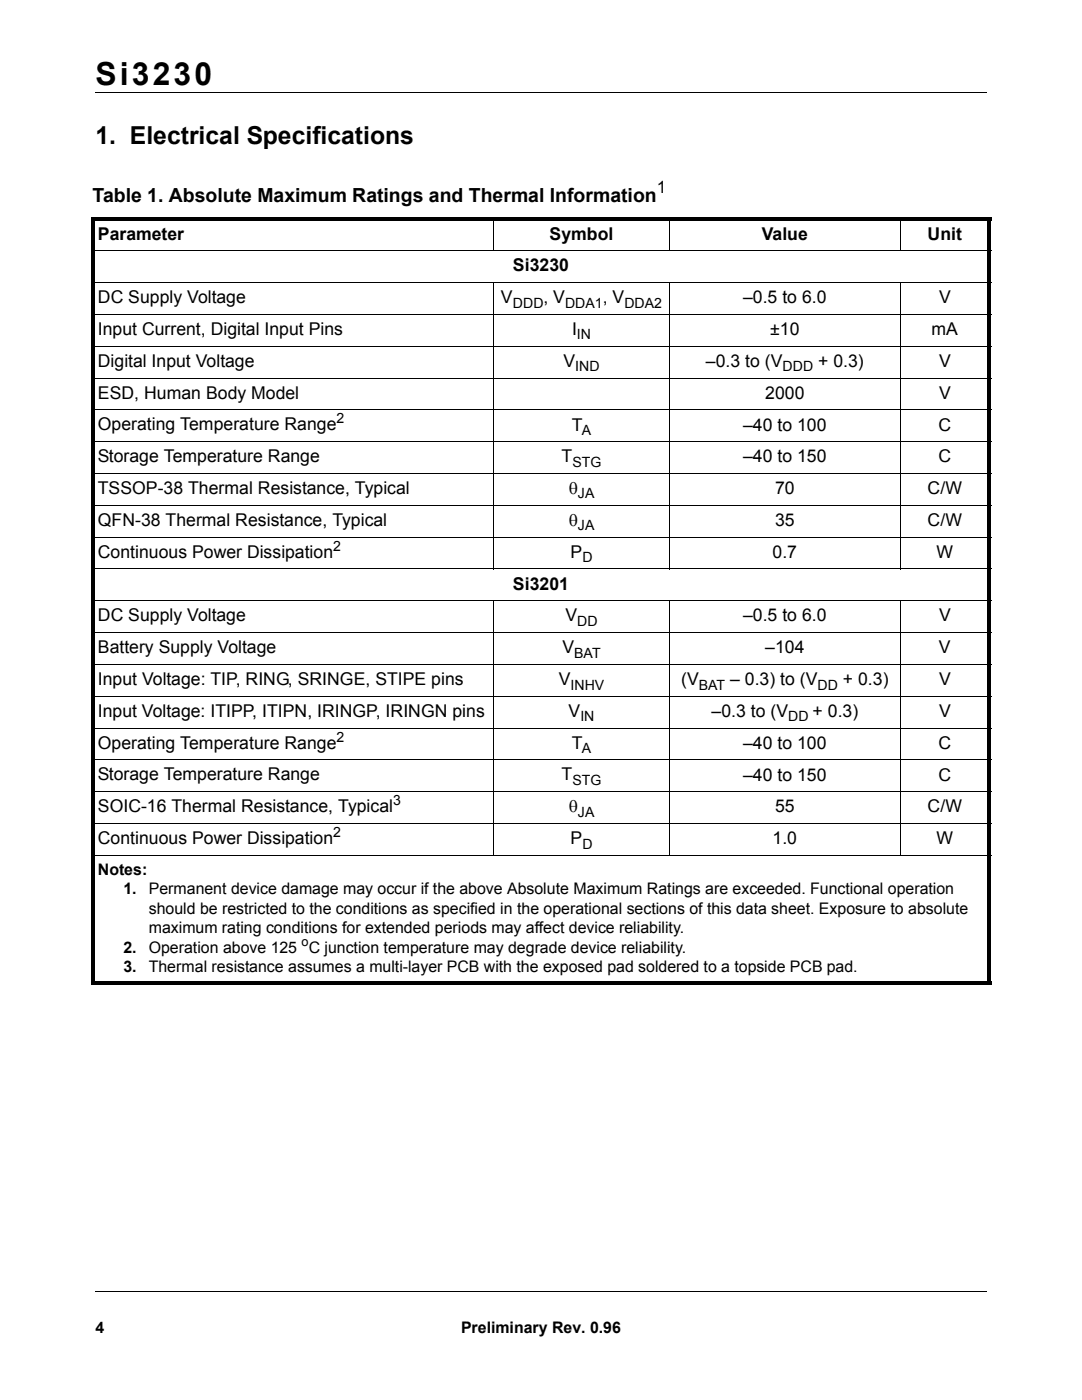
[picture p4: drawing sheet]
<svg xmlns="http://www.w3.org/2000/svg" width="216mm" height="279mm" viewBox="0 0 216 279" stroke-linecap="round" stroke-linejoin="round" font-family="sans-serif">
<defs><g id="words">
<text font-size="6.3" x="19" y="16.9">Si3230</text>
<text font-size="4.9" x="19" y="28.7">1. Electrical Specifications</text>
<text font-size="3.9" x="18.5" y="40.3">Table 1. Absolute Maximum Ratings and Thermal Information</text>
<g font-size="3.5">
<text x="19.5" y="47.8">Parameter</text>
<text x="109.7" y="47.8">Symbol</text>
<text x="152" y="47.8">Value</text>
<text x="185.1" y="47.8">Unit</text>
<text x="102.4" y="54.2">Si3230</text>
<text x="19.5" y="60.5">DC Supply Voltage</text>
<text x="100" y="60.5">V</text>
<text x="108.4" y="60.5">, V</text>
<text x="120.3" y="60.5">, V</text>
<text x="148.3" y="60.5">–0.5 to 6.0</text>
<text x="187.4" y="60.5">V</text>
<text x="19.5" y="66.9">Input Current, Digital Input Pins</text>
<text x="114.1" y="66.9">I</text>
<text x="153.7" y="66.9">±10</text>
<text x="185.9" y="66.9">mA</text>
<text x="19.5" y="73.2">Digital Input Voltage</text>
<text x="112.4" y="73.2">V</text>
<text x="140.9" y="73.2">–0.3 to (V</text>
<text x="163.2" y="73.2">+ 0.3)</text>
<text x="187.4" y="73.2">V</text>
<text x="19.5" y="79.6">ESD, Human Body Model</text>
<text x="152.7" y="79.6">2000</text>
<text x="187.4" y="79.6">V</text>
<text x="19.5" y="85.9">Operating Temperature Range</text>
<text x="114.1" y="85.9">T</text>
<text x="148.3" y="85.9">–40 to 100</text>
<text x="187.3" y="85.9">C</text>
<text x="19.5" y="92.3">Storage Temperature Range</text>
<text x="112.1" y="92.3">T</text>
<text x="148.3" y="92.3">–40 to 150</text>
<text x="187.3" y="92.3">C</text>
<text x="19.5" y="98.6">TSSOP-38 Thermal Resistance, Typical</text>
<text x="113.5" y="98.6">θ</text>
<text x="154.6" y="98.6">70</text>
<text x="185.1" y="98.6">C/W</text>
<text x="19.5" y="105">QFN-38 Thermal Resistance, Typical</text>
<text x="113.5" y="105">θ</text>
<text x="154.6" y="105">35</text>
<text x="185.1" y="105">C/W</text>
<text x="19.5" y="111.3">Continuous Power Dissipation</text>
<text x="113.9" y="111.3">P</text>
<text x="154.2" y="111.3">0.7</text>
<text x="186.9" y="111.3">W</text>
<text x="102.4" y="117.7">Si3201</text>
<text x="19.5" y="124">DC Supply Voltage</text>
<text x="112.8" y="124">V</text>
<text x="148.3" y="124">–0.5 to 6.0</text>
<text x="187.4" y="124">V</text>
<text x="19.5" y="130.4">Battery Supply Voltage</text>
<text x="112.2" y="130.4">V</text>
<text x="152.7" y="130.4">–104</text>
<text x="187.4" y="130.4">V</text>
<text x="19.5" y="136.7">Input Voltage: TIP, RING, SRINGE, STIPE pins</text>
<text x="111.5" y="136.7">V</text>
<text x="135.9" y="136.7">(V</text>
<text x="145.7" y="136.7">– 0.3) to (V</text>
<text x="168.2" y="136.7">+ 0.3)</text>
<text x="187.4" y="136.7">V</text>
<text x="19.5" y="143.1">Input Voltage: ITIPP, ITIPN, IRINGP, IRINGN pins</text>
<text x="113.4" y="143.1">V</text>
<text x="142" y="143.1">–0.3 to (V</text>
<text x="162.1" y="143.1">+ 0.3)</text>
<text x="187.4" y="143.1">V</text>
<text x="19.5" y="149.4">Operating Temperature Range</text>
<text x="114.1" y="149.4">T</text>
<text x="148.3" y="149.4">–40 to 100</text>
<text x="187.3" y="149.4">C</text>
<text x="19.5" y="155.8">Storage Temperature Range</text>
<text x="112.1" y="155.8">T</text>
<text x="148.3" y="155.8">–40 to 150</text>
<text x="187.3" y="155.8">C</text>
<text x="19.5" y="162.1">SOIC-16 Thermal Resistance, Typical</text>
<text x="113.5" y="162.1">θ</text>
<text x="154.6" y="162.1">55</text>
<text x="185.1" y="162.1">C/W</text>
<text x="19.5" y="168.5">Continuous Power Dissipation</text>
<text x="113.9" y="168.5">P</text>
<text x="154.2" y="168.5">1.0</text>
<text x="186.9" y="168.5">W</text>
</g>
<text font-size="3.4" x="131" y="38.6">1</text>
<g font-size="3.2">
<text x="19.5" y="174.6">Notes:</text>
<text x="24.6" y="178.5">1.</text>
<text x="29.7" y="178.5">Permanent device damage may occur if the above Absolute Maximum Ratings are exceeded. Functional operation</text>
<text x="29.7" y="182.4">should be restricted to the conditions as specified in the operational sections of this data sheet. Exposure to absolute</text>
<text x="24.6" y="190.1">2.</text>
<text x="29.7" y="186.2">maximum rating conditions for extended periods may affect device reliability.</text>
<text x="29.7" y="190.1">Operation above 125</text>
<text x="61.6" y="190.1">C junction temperature may degrade device reliability.</text>
<text x="24.6" y="194">3.</text>
<text x="29.7" y="194">Thermal resistance assumes a multi-layer PCB with the exposed pad soldered to a topside PCB pad.</text>
<text x="19" y="266">4</text>
<text x="92" y="266">Preliminary Rev. 0.96</text>
</g>
<g font-size="2.8">
<text x="102.3" y="61.4">DDD</text>
<text x="112.8" y="61.4">DDA1</text>
<text x="124.6" y="61.4">DDA2</text>
<text x="115.1" y="67.7">IN</text>
<text x="114.8" y="74.1">IND</text>
<text x="156.1" y="74.1">DDD</text>
<text x="67.1" y="84.5">2</text>
<text x="116.1" y="86.8">A</text>
<text x="114.2" y="93.1">STG</text>
<text x="115.3" y="99.5">JA</text>
<text x="115.3" y="105.8">JA</text>
<text x="66.5" y="109.9">2</text>
<text x="116.2" y="112.2">D</text>
<text x="115.2" y="124.9">DD</text>
<text x="114.6" y="131.3">BAT</text>
<text x="113.9" y="137.6">INHV</text>
<text x="139.4" y="137.6">BAT</text>
<text x="163.1" y="137.6">DD</text>
<text x="115.8" y="144">IN</text>
<text x="157.3" y="144">DD</text>
<text x="67.1" y="148">2</text>
<text x="116.1" y="150.3">A</text>
<text x="78.5" y="160.7">3</text>
<text x="114.2" y="156.7">STG</text>
<text x="66.5" y="167">2</text>
<text x="115.3" y="163">JA</text>
<text x="116.2" y="169.4">D</text>
</g>
<text font-size="2.5" x="60.2" y="188.8">o</text>
</g></defs>
<path d="M19 18.4h177.8M19.1 257.8h177.8" fill="none" stroke="#000" stroke-width=".2"/>
<g fill="#fff">
<path d="M159.3 259.4h38.1v14.5h-38.1z"/>
<path d="M159.4 259.4h38v14.5h-38z"/>
</g>
<path d="M18.1 43.3h179.7v.7h-179.7zM18.1 195.8h179.7v.7h-179.7zM18.1 44h.7v151.7h-.7zM197.1 44h.7v151.7h-.7z" fill="#000"/>
<g fill="none" stroke="#000" stroke-width=".2">
<path d="M18.1 50h179.7M18.1 56.4h179.7M98.5 43.3v6.8M98.5 56.3v57.3M133.6 43.3v6.8M133.6 56.3v57.3M179.6 43.3v6.8M179.6 56.3v57.3M18.1 62.7h179.7M18.1 69.1h179.7M18.1 75.4h179.7M18.1 81.8h179.7"/>
<path d="M18.1 88.1h179.7M18.1 94.5h179.7M18.1 100.8h179.7M18.1 107.2h179.7M18.1 113.5h179.7M18.1 119.9h179.7M98.5 119.8v51M133.6 119.8v51M179.6 119.8v51M18.1 126.2h179.7M18.1 132.6h179.7M18.1 138.9h179.7"/>
<path d="M18.1 145.3h179.7M18.1 151.6h179.7M18.1 158h179.7M18.1 164.3h179.7M18.1 170.7h179.7"/>
</g>
<use href="#words"/>
</svg>
